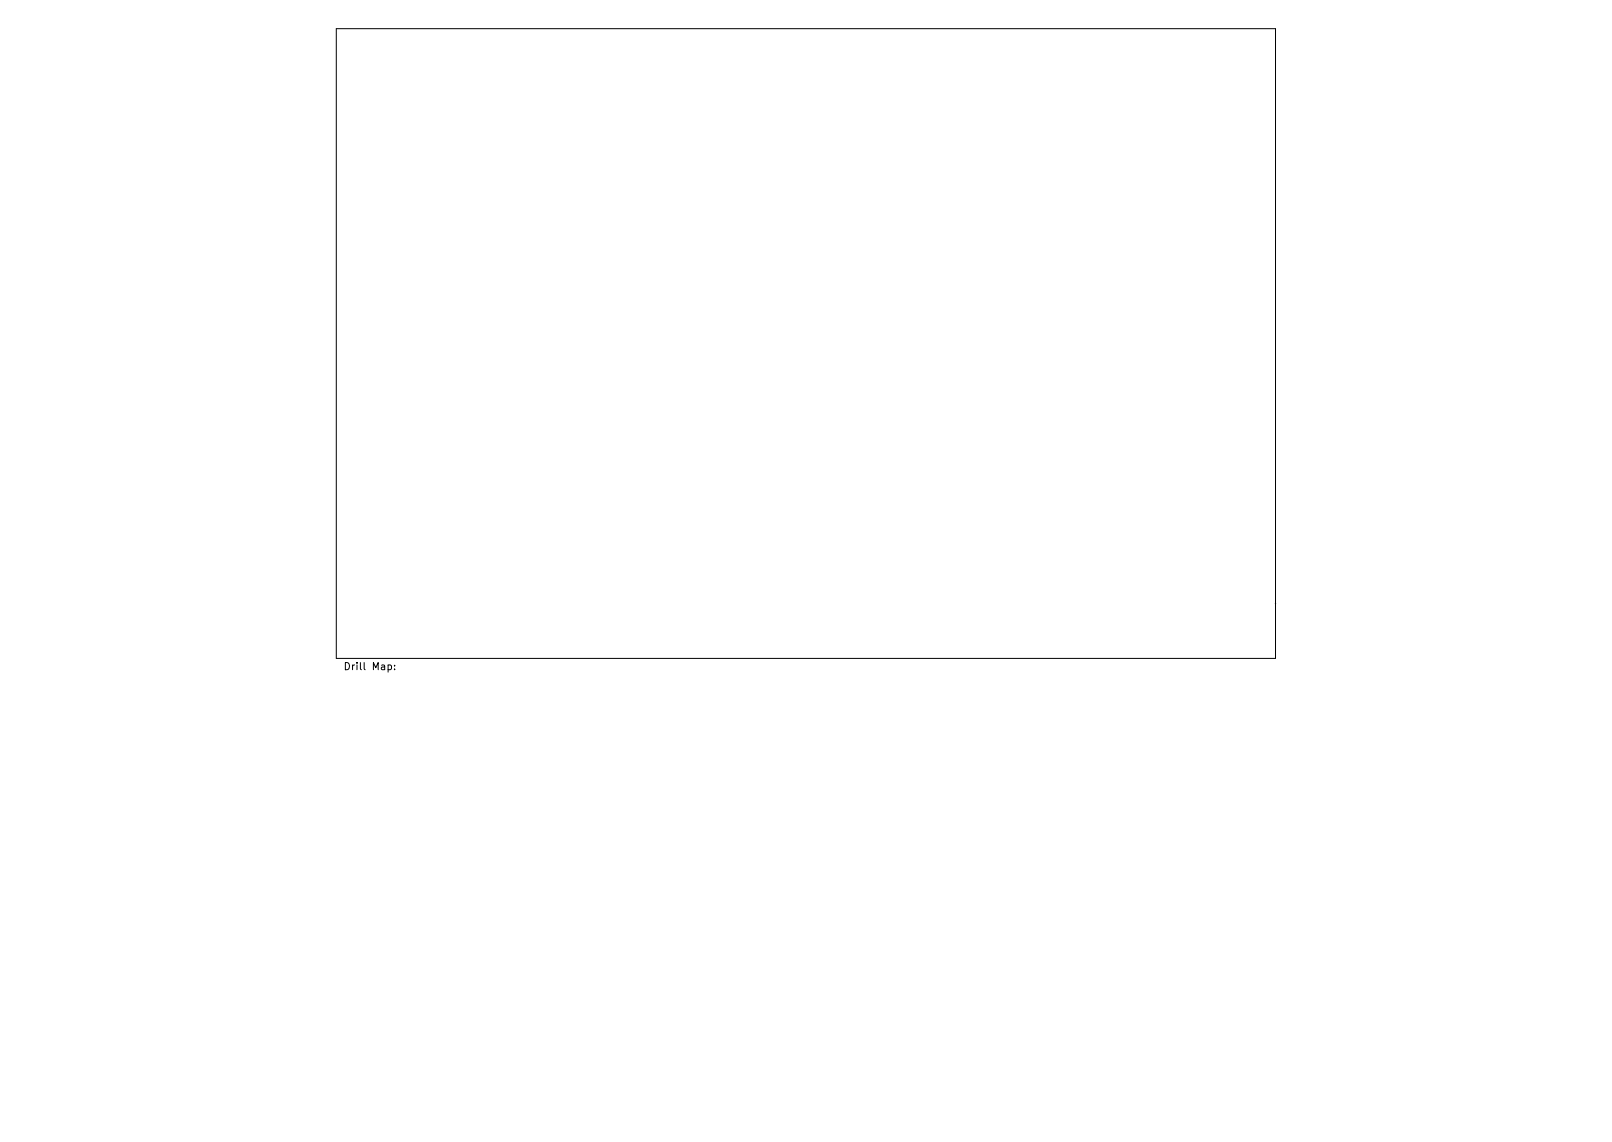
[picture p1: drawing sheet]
<svg xmlns="http://www.w3.org/2000/svg" width="297mm" height="210mm" viewBox="0 0 297 210" stroke-linecap="round" stroke-linejoin="round" font-family="sans-serif">
<defs><g id="words">
<text font-size="1.8" x="63.3" y="123.4">Drill Map:</text>
</g></defs>
<path d="M62 5.3h173v115.9h-173zM71.5 122.5l.4-.1 .2 .3-.1 .5h-.5M72.7 123.2v.1M72.7 122.5v.1" fill="none" stroke="#000" stroke-width=".18"/>
<circle cx="235" cy="111.1" r=".03" fill="#000" stroke="#000" stroke-width=".18"/>
<use href="#words"/>
</svg>
